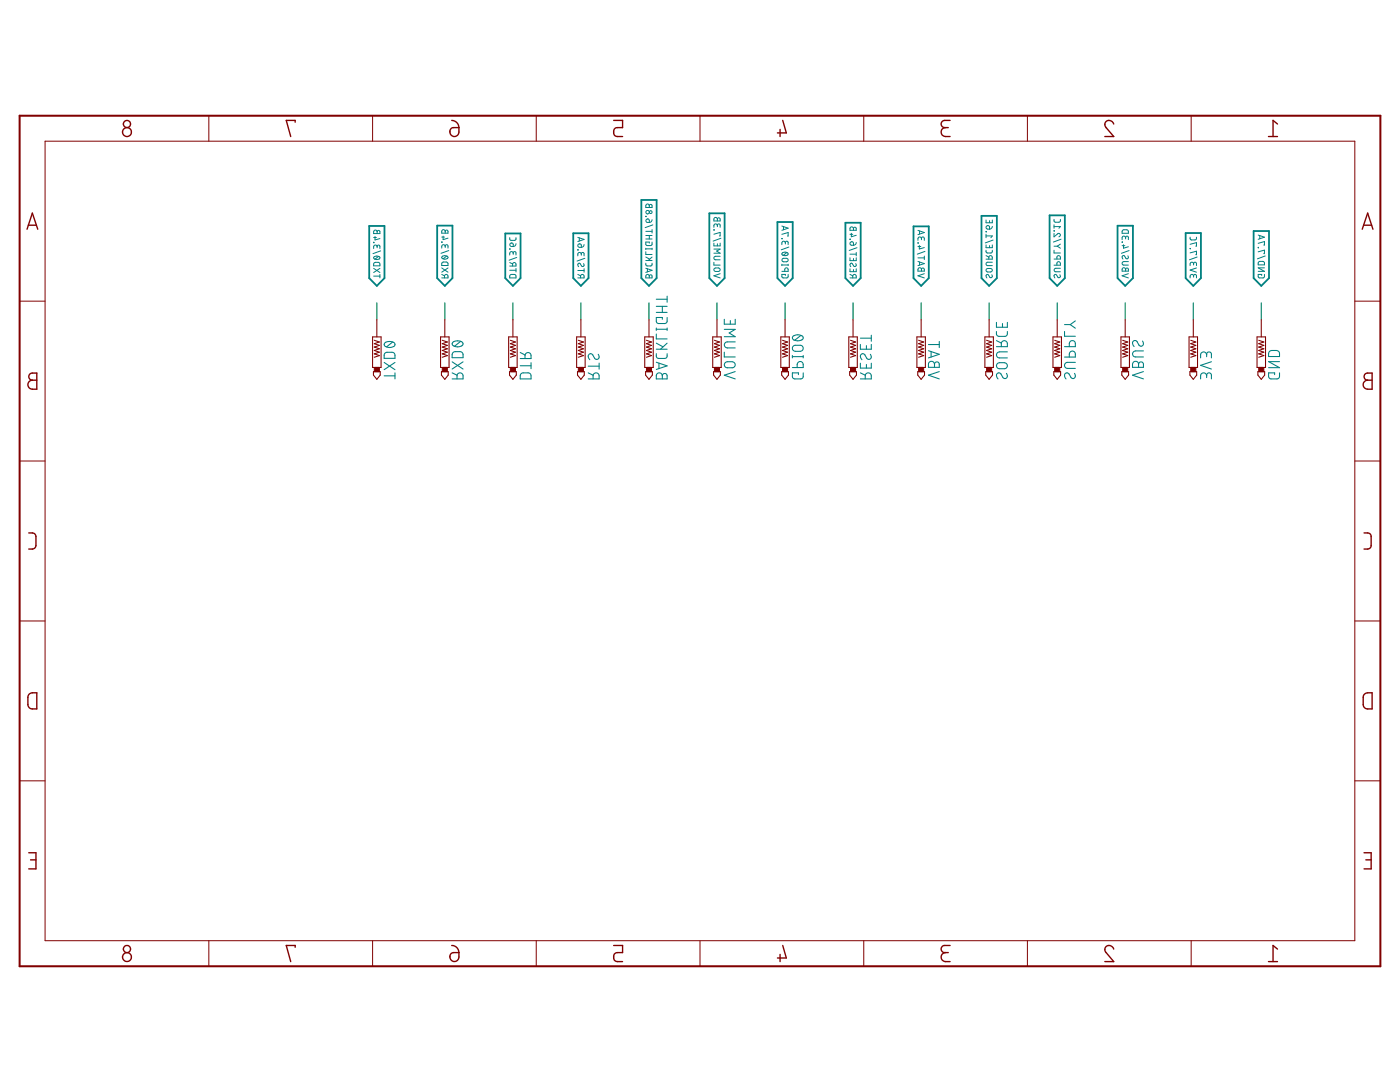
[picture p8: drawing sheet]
<svg xmlns="http://www.w3.org/2000/svg" width="279mm" height="216mm" viewBox="0 0 279 216" stroke-linecap="round" stroke-linejoin="round" font-family="sans-serif">
<g fill="none" stroke="#008000" stroke-width=".21">
<path d="M75.2 60.4v3.4M88.8 60.4v3.4M102.4 60.4v3.4M115.9 60.4v3.4M129.5 60.4v3.4M143.1 60.4v3.4M156.7 60.4v3.4M170.2 60.4v3.4M183.8 60.4v3.4M197.4 60.4v3.4M211 60.4v3.4M224.6 60.4v3.4"/>
<path d="M238.1 60.4v3.4M251.7 60.4v3.4"/>
</g>
<path d="M3.9 23.1h271.6v169.7h-271.6z" fill="none" stroke="#800000" stroke-width=".4"/>
<g fill="none" stroke="#800000" stroke-width=".2">
<path d="M9 28.2h261.4v159.5h-261.4zM41.7 23.1v5.1M74.4 23.1v5.1M107 23.1v5.1M139.7 23.1v5.1M172.4 23.1v5.1M205 23.1v5.1M237.7 23.1v5.1M3.9 60.1h5.1M270.4 60.1h5.1M3.9 92h5.1M270.4 92h5.1"/>
<path d="M3.9 123.9h5.1M270.4 123.9h5.1M3.9 155.8h5.1M270.4 155.8h5.1M41.7 187.7v5.1M74.4 187.7v5.1M107 187.7v5.1M139.7 187.7v5.1M172.4 187.7v5.1M205 187.7v5.1M237.7 187.7v5.1"/>
</g>
<g fill="none" stroke="#800000" stroke-width=".28">
<path d="M58.9 24.4v-.4h-1.8l.9 3.2M90.1 25.6l1.5-.1a1.56 1.56 0 0 1-.3 1.5 .93 .93 0 0 1-1.3-.1 .93 .93 0 0 1 .1-1.3zM90.1 24l.9 .3 .4 .5 .2 .7M122.5 24h1.7v1.5h-1a.9 .9 0 0 0-.7 .9 .9 .9 0 0 0 .7 .8h1M155.7 25.8v1.4M156.2 24l.7 2.5h-1.7M188.7 25.5a.89 .89 0 0 0-.9 .9 .89 .89 0 0 0 .9 .8h.9M189.6 24h-1.1a.72 .72 0 0 0-.7 .7 .72 .72 0 0 0 .7 .8h.8M222.3 24.7a.88 .88 0 0 0-1.3-.6 .88 .88 0 0 0-.3 1.4l1.6 1.7h-1.8M253.2 27.2h1.8M255 24.7l-.9-.7v3.2M5.4 45.7l1.1-3.2 1 3.2"/>
<path d="M5.7 44.9h1.6M271.9 45.7l1-3.2 1.1 3.2M272.1 44.9h1.6M5.9 74.7l.3-.2 1.1-.1v3.3a1.56 1.56 0 0 1-1.5-.4 .9 .9 0 0 1-.1-.9 .9 .9 0 0 1 .8-.5l-.5-.2-.2-.3zM6.5 75.9h.8M272.4 74.7l.3-.2 1.1-.1v3.3a1.56 1.56 0 0 1-1.5-.4 .89 .89 0 0 1-.2-.9 .89 .89 0 0 1 .8-.5l-.5-.3-.2-.5zM272.9 75.9h.9M5.7 106.3l1.2 .2 .3 .6v1.7l-.2 .5-.3 .2-1 .1M272.2 106.3l1.2 .2 .2 .6v1.7l-.1 .5-.3 .2-1 .1M5.8 138.5a1.65 1.65 0 0 1 1.5-.3v3.3a1.59 1.59 0 0 1-1.5-.3l-.2-.6v-1.7zM272.3 138.5a1.65 1.65 0 0 1 1.5-.3v3.3a1.59 1.59 0 0 1-1.5-.3l-.2-.6v-1.7zM5.7 170.2h1.5v3.2h-1.5"/>
<path d="M6.1 171.6h1.1M272.2 170.2h1.4v3.2h-1.4M272.6 171.6h1M58.9 189v-.3h-1.8l.9 3.2M89.9 190.4l.6-.3h1.1a1.56 1.56 0 0 1-.3 1.5 .93 .93 0 0 1-1.3 0 .93 .93 0 0 1-.1-1.2zM90.1 188.7l.9 .3 .4 .5 .2 .6M122.5 188.7h1.7v1.4h-1a.92 .92 0 0 0-.7 .9 .92 .92 0 0 0 .7 .9h1M155.7 190.4v1.5M156.2 188.7l.7 2.5h-1.7M188.7 190.1a.9 .9 0 0 0-.9 .9 .9 .9 0 0 0 .9 .9h.9M189.6 188.7h-1.1a.71 .71 0 0 0-.7 .7 .71 .71 0 0 0 .7 .7h.8M222.3 189.4a.88 .88 0 0 0-1.3-.7 .88 .88 0 0 0-.3 1.4l1.6 1.8h-1.8"/>
<path d="M253.2 191.9h1.8M255 189.4l-.9-.7v3.2"/>
<circle cx="25.3" cy="24.7" r=".72"/>
<circle cx="25.3" cy="26.4" r=".89"/>
<circle cx="25.3" cy="189.4" r=".72"/>
<circle cx="25.3" cy="191" r=".89"/>
</g>
<g fill="#800000" stroke="#800000" stroke-width=".2">
<path d="M196.9 73.3h1v.9h-1z"/>
<path d="M251.2 73.3h1v.9h-1z"/>
<path d="M237.6 73.3h1.1v.9h-1.1z"/>
<path d="M224 73.3h1.1v.9h-1.1z"/>
<path d="M210.5 73.3h1v.9h-1z"/>
<path d="M183.3 73.3h1v.9h-1z"/>
<path d="M169.7 73.3h1.1v.9h-1.1z"/>
<path d="M156.2 73.3h1v.9h-1z"/>
<path d="M142.6 73.3h1v.9h-1z"/>
<path d="M129 73.3h1v.9h-1z"/>
<path d="M115.4 73.3h1v.9h-1z"/>
<path d="M101.9 73.3h1v.9h-1z"/>
<path d="M88.3 73.3h1v.9h-1z"/>
<path d="M74.7 73.3h1v.9h-1z"/>
</g>
<g fill="none" stroke="#800000" stroke-width=".21">
<path d="M74.4 67.2h1.7v6.1h-1.7zM74.5 74.2h1.4v.6l-.7 .9-.7-.9zM74.7 67.9l1 .3-1 .4 1 .3-1 .4 1 .3-1 .3 1 .4-1 .3 1 .4-1 .3M75.2 63.8v3.4M87.9 67.2h1.7v6.1h-1.7zM88.1 74.2h1.4v.6l-.7 .9-.7-.9zM88.3 67.9l1 .3-1 .4 1 .3-1 .4 1 .3-1 .3 1 .4-1 .3 1 .4-1 .3M88.8 63.8v3.4M101.5 67.2h1.7v6.1h-1.7zM101.7 74.2h1.3v.6l-.6 .9-.7-.9zM101.9 67.9l1 .3-1 .4 1 .3-1 .4 1 .3-1 .3 1 .4-1 .3 1 .4-1 .3M102.4 63.8v3.4"/>
<path d="M115.1 67.2h1.7v6.1h-1.7zM115.3 74.2h1.3v.6l-.7 .9-.6-.9zM115.4 67.9l1 .3-1 .4 1 .3-1 .4 1 .3-1 .3 1 .4-1 .3 1 .4-1 .3M115.9 63.8v3.4M128.7 67.2h1.7v6.1h-1.7zM128.8 74.2h1.4v.6l-.7 .9-.7-.9zM129 67.9l1 .3-1 .4 1 .3-1 .4 1 .3-1 .3 1 .4-1 .3 1 .4-1 .3M129.5 63.8v3.4M142.2 67.2h1.7v6.1h-1.7zM142.4 74.2h1.4v.6l-.7 .9-.7-.9zM142.6 67.9l1 .3-1 .4 1 .3-1 .4 1 .3-1 .3 1 .4-1 .3 1 .4-1 .3M143.1 63.8v3.4"/>
<path d="M155.8 67.2h1.7v6.1h-1.7zM156 74.2h1.4v.6l-.7 .9-.7-.9zM156.2 67.9l1 .3-1 .4 1 .3-1 .4 1 .3-1 .3 1 .4-1 .3 1 .4-1 .3M156.7 63.8v3.4M169.4 67.2h1.7v6.1h-1.7zM169.6 74.2h1.3v.6l-.7 .9-.6-.9zM169.7 67.9l1.1 .3-1.1 .4 1.1 .3-1.1 .4 1.1 .3-1.1 .3 1.1 .4-1.1 .3 1.1 .4-1.1 .3M170.2 63.8v3.4M183 67.2h1.7v6.1h-1.7zM183.2 74.2h1.3v.6l-.7 .9-.6-.9zM183.3 67.9l1 .3-1 .4 1 .3-1 .4 1 .3-1 .3 1 .4-1 .3 1 .4-1 .3M183.8 63.8v3.4"/>
<path d="M196.6 67.2h1.6v6.1h-1.6zM196.7 74.2h1.4v.6l-.7 .9-.7-.9zM196.9 67.9l1 .3-1 .4 1 .3-1 .4 1 .3-1 .3 1 .4-1 .3 1 .4-1 .3M197.4 63.8v3.4M210.1 67.2h1.7v6.1h-1.7zM210.3 74.2h1.4v.6l-.7 .9-.7-.9zM210.5 67.9l1 .3-1 .4 1 .3-1 .4 1 .3-1 .3 1 .4-1 .3 1 .4-1 .3M211 63.8v3.4M223.7 67.2h1.7v6.1h-1.7zM223.9 74.2h1.3v.6l-.6 .9-.7-.9zM224 67.9l1.1 .3-1.1 .4 1.1 .3-1.1 .4 1.1 .3-1.1 .3 1.1 .4-1.1 .3 1.1 .4-1.1 .3M224.6 63.8v3.4"/>
<path d="M237.3 67.2h1.7v6.1h-1.7zM237.5 74.2h1.3v.6l-.7 .9-.6-.9zM237.6 67.9l1.1 .3-1.1 .4 1.1 .3-1.1 .4 1.1 .3-1.1 .3 1.1 .4-1.1 .3 1.1 .4-1.1 .3M238.1 63.8v3.4M250.9 67.2h1.7v6.1h-1.7zM251 74.2h1.4v.6l-.7 .9-.7-.9zM251.2 67.9l1 .3-1 .4 1 .3-1 .4 1 .3-1 .3 1 .4-1 .3 1 .4-1 .3M251.7 63.8v3.4"/>
</g>
<g fill="none" stroke="#008080" stroke-width=".21">
<path d="M131 59.7h2.1M133.1 59.1v1.2M76.7 75h2.1M76.7 72.3l2.1 1.5M76.8 70.5l.3-.2h1.3l.4 .4v.8h-2.1zM76.8 68.4a1.61 1.61 0 0 1 2 .2 .93 .93 0 0 1-1.3 .7l-.7-.2-.1-.4zM78.4 68.2l-1.2 1M78.8 74.4v1.2M78.8 72.3l-2.1 1.5M90.2 75.6h2.2v-.6a.6 .6 0 0 0-.6-.6 .6 .6 0 0 0-.6 .6v.6M90.2 74.4l1 .5M90.2 72.2l2.2 1.4"/>
<path d="M90.4 70.4l.3-.2h1.3l.4 .4v.8h-2.2zM90.4 68.3a1.42 1.42 0 0 1 2 .3 1.28 1.28 0 0 1-1.8 .4 .43 .43 0 0 1-.2-.7zM91.9 68.1l-1.2 1M92.4 72.2l-2.2 1.4M103.8 71.5h2.2v-.5a.6 .6 0 0 0-.6-.7 .6 .6 0 0 0-.6 .7v.5M103.8 73h2.2M103.8 70.3l1 .5M103.9 74.6l.3-.2h1.4l.4 .4v.8h-2.2zM106 72.4v1.2M117.4 75.6h2.2v-.6a.6 .6 0 0 0-.6-.6 .6 .6 0 0 0-.6 .6v.6M117.4 74.4l1 .5M117.4 73.1h2.2"/>
<path d="M119.4 70.7a.54 .54 0 0 1 .1 .8 .54 .54 0 0 1-.8 0l-.4-.7a.54 .54 0 0 0-.8 0 .54 .54 0 0 0 0 .8l.2 .2M119.6 72.5v1.2M131 70.6v.6l.2 .2 1.5 .1a.44 .44 0 0 0 .4-.5v-.4M131 69.7h2.1M131 65.7h2.1M131 65.4v.5M131 66.7v.9h2.1M131 72.3l2.1 .7-2.1 .7M131 68.5l1.3 .7M131 62.3h2.1M131 61.1h2.1M131.1 74.6a.61 .61 0 0 1 .7-.2 .61 .61 0 0 1 .4 .6 .48 .48 0 0 1 .5-.5 .48 .48 0 0 1 .4 .5v.6h-2.1z"/>
<path d="M131.5 72.5v1.1M132.2 61.1v1.2M132.2 75v.6M133.1 63.4v.9l-.3 .2-1.3 .1-.4-.2-.1-1h1.2v.3M133.1 65.4v.5M133.1 68.5l-1.3 1.2M144.5 70.3v.9h2.2M144.5 63.7v1h2.2v-1M144.5 65.7h2.2l-1.2 .7 1.2 .8h-2.2M144.7 72.4l.5-.2h.9a.6 .6 0 0 1 .6 .6 .6 .6 0 0 1-.6 .6l-1.3-.1-.3-.5zM145.8 64v.7M146.7 68.2h-1.5a.6 .6 0 0 0-.7 .6 .6 .6 0 0 0 .7 .6h1.5"/>
<path d="M146.7 74.1l-2.2 .8 2.2 .7M158.1 73.3h2.2v-.6a.6 .6 0 0 0-.6-.6 .6 .6 0 0 0-.6 .6v.6M158.1 71.2h2.2M158.1 70.9v.5M158.2 69.2l.3-.3h1.2a.6 .6 0 0 1 .6 .6 .6 .6 0 0 1-.6 .6l-1.3-.1-.2-.3zM158.3 67.1a1.61 1.61 0 0 1 2 .1 .91 .91 0 0 1-1.4 .8l-.6-.3-.2-.3zM159.8 66.9l-1.2 1M160.3 74.4v.9l-.3 .3h-1.5l-.3-.3-.1-.9h1.2v.4M160.3 70.9v.5M171.7 75.6h2.2v-.6a.6 .6 0 0 0-.6-.6 .6 .6 0 0 0-.6 .6v.6M171.7 68.7v1h2.2v-1M171.7 72.5v.9h2.2v-.9"/>
<path d="M171.7 74.4l1 .5M171.7 67.5h2.2M172.9 69v.7M172.9 72.7v.7M173.7 70.7a.54 .54 0 0 1 .1 .8 .54 .54 0 0 1-.8 0l-.4-.7a.54 .54 0 0 0-.8 0 .54 .54 0 0 0 .1 .8l.1 .2M173.9 66.9v1.2M185.3 70l2.2 .7-2.2 .7M185.3 68.7h2.2M185.4 72.3a.61 .61 0 0 1 .7-.2 .61 .61 0 0 1 .4 .6 .48 .48 0 0 1 .5-.5 .48 .48 0 0 1 .5 .5v.6h-2.2zM185.8 70.1v1.1M186.5 72.7v.6M187.5 74.1l-2.2 .8 2.2 .7"/>
<path d="M187.5 68.1v1.3M198.9 69.2h2.1v-.6a.6 .6 0 0 0-.6-.6 .6 .6 0 0 0-.6 .6v.6M198.9 66.1v.7l.4 .3h1.4l.3-.3v-.7M198.9 64.3v1h2.1v-1M198.9 68l.9 .5M199 72.6l.5-.2h.9a.6 .6 0 0 1 .6 .6 .6 .6 0 0 1-.6 .6l-1.3-.1-.2-.5zM200.1 64.6v.7M200.9 74.5a.54 .54 0 0 1 .1 .8 .54 .54 0 0 1-.9 0l-.3-.7a.54 .54 0 0 0-.8 0 .54 .54 0 0 0 0 .8l.2 .2M201 70.2h-1.5a.6 .6 0 0 0-.6 .6 .6 .6 0 0 0 .6 .6h1.5M212.4 71.2h2.2v-.5a.6 .6 0 0 0-.6-.7 .6 .6 0 0 0-.6 .7v.5M212.4 69.2h2.2v-.6a.6 .6 0 0 0-.6-.6 .6 .6 0 0 0-.6 .6v.6M212.4 66.1v1h2.2"/>
<path d="M212.4 64.8h1.2M213.6 64.8l1 .7M214.4 74.5a.54 .54 0 0 1 .1 .8 .54 .54 0 0 1-.8 0l-.3-.7a.55 .55 0 0 0-.9 0 .55 .55 0 0 0 .1 .8l.1 .2M214.6 72.3h-1.6a.6 .6 0 0 0-.6 .6 .6 .6 0 0 0 .6 .6h1.6M214.6 64l-1 .8M226.1 72.3a.6 .6 0 0 1 .7-.2 .6 .6 0 0 1 .4 .6 .49 .49 0 0 1 .5-.5 .49 .49 0 0 1 .5 .5v.6h-2.2zM227.2 72.7v.6M228 68.1a.54 .54 0 0 1 .1 .8 .54 .54 0 0 1-.8-.1l-.4-.6a.54 .54 0 0 0-.8-.1 .54 .54 0 0 0 .1 .8l.1 .3M228.2 70h-1.6a.6 .6 0 0 0-.6 .6 .6 .6 0 0 0 .6 .6h1.6M228.2 74.1l-2.2 .8 2.2 .7M240.8 75a.6 .6 0 0 0-.6-.6 .6 .6 0 0 0-.6 .6v.6M240.8 75.4v-.5a.48 .48 0 0 1 .5-.5 .48 .48 0 0 1 .5 .5v.7"/>
<path d="M240.8 70.8a.6 .6 0 0 0-.6-.6 .6 .6 0 0 0-.6 .6v.6M240.8 71.2v-.5a.48 .48 0 0 1 .5-.5 .48 .48 0 0 1 .5 .5v.7M241.8 72.2l-2.2 .7 2.2 .7M253.3 70.2l.5-.3 1.1 .1 .4 .4 .1 .7h-2.2zM255.4 74.4l-.1 .9-.2 .3h-1.6l-.3-.3v-.9h1.2v.4M255.4 72.2h-2.2l2.2 1.2h-2.2"/>
</g>
<g fill="none" stroke="#008080" stroke-width=".36">
<path d="M128 39.9h3v15.6l-1.5 1.5-1.5-1.5zM73.7 45.1h3v10.4l-1.5 1.5-1.5-1.5zM87.2 45h3.1v10.5l-1.5 1.5-1.6-1.5zM100.8 46.6h3.1v8.9l-1.5 1.5-1.6-1.5zM114.4 46.5h3.1v9l-1.6 1.5-1.5-1.5zM141.6 42.6h3v12.9l-1.5 1.5-1.5-1.5zM155.2 44.3h3v11.2l-1.5 1.5-1.5-1.5zM168.7 44.4h3.1v11.1l-1.6 1.5-1.5-1.5zM182.3 45.2h3.1v10.3l-1.6 1.5-1.5-1.5zM195.9 43.1h3v12.4l-1.5 1.5-1.5-1.5zM209.5 43h3v12.5l-1.5 1.5-1.5-1.5zM223 45h3.1v10.5l-1.5 1.5-1.6-1.5z"/>
<path d="M236.6 46.5h3.1v9l-1.6 1.5-1.5-1.5zM250.2 46.1h3.1v9.4l-1.6 1.5-1.5-1.5z"/>
</g>
<g fill="none" stroke="#008080" stroke-width=".2">
<path d="M74.6 48.3v.1zM74.6 55.1h1.2M74.6 53.6l1.2 .8M74.6 47.4h.5M74.7 51.2a.78 .78 0 0 1 1.1 .2 .67 .67 0 0 1-.6 .4 .67 .67 0 0 1-.6-.5zM74.7 52.5l.2-.2 .8 .2 .1 .5h-1.2zM74.7 46h.4l.2 .2 .3-.2 .2 .1v.5h-1.2zM74.8 47.2v.7l1-.3M75.3 49.2l-.2-.2h-.4l-.1 .6M75.3 49.4v-.4l.3-.1 .2 .1v.6M75.3 46.2v.4M75.5 51.2l-.7 .5"/>
<path d="M75.8 54.8v.7M75.8 53.6l-1.2 .8M76 50.1l-1.6 .5M88.2 55.5h1.2l-.1-.7h-.5l-.1 .7M88.2 48.3h.1M88.2 54.8l.5 .2M88.2 53.5l1.2 .8M88.2 47.3h.5M88.2 46l.4-.2 .3 .4 .1-.2h.3l.1 .5h-1.2zM88.2 52.4l1-.1 .2 .2v.5h-1.2zM88.2 51.2a.7 .7 0 0 1 1.2 .3 .68 .68 0 0 1-.7 .2 .68 .68 0 0 1-.5-.4zM88.4 47.1v.7l1-.3"/>
<path d="M88.9 49.2l-.2-.3-.3-.1-.2 .2v.5M88.9 49.4v-.4l.3-.2 .2 .2v.5M88.9 46.2v.3M89.1 51.1l-.7 .5M89.4 53.5l-1.2 .8M89.6 50l-1.6 .5M101.7 53.1h1.3v-.5l-.3-.2-.3 .1-.1 .6M101.7 47.4v.4l.3 .2 .8-.1 .2-.5M101.7 49.7h.1M101.7 53.9h1.3M101.7 52.4l.6 .3M101.8 48.6h.5l.1 .6-.5-.1-.2-.2z"/>
<path d="M101.8 54.9l1-.1 .2 .2v.5h-1.3zM102.4 50.5l-.1-.2h-.4l-.2 .6M102.4 50.8v-.4l.4-.2 .2 .2v.5M103 48.6l-.2 .5-.4 .1M103 53.6v.7M103.1 51.4l-1.5 .5M115.3 55.5h1.3l-.2-.7h-.4l-.1 .7M115.3 54.8l.6 .2M115.3 54h1.3M115.3 49.8h.1M115.3 47.4l1.3 .4-1.3 .4M115.4 48.8l.3-.1h.2l.1 .7-.6-.2z"/>
<path d="M115.6 47.5v.6M116 50.7l-.1-.3h-.3l-.3 .2v.5M116 50.9v-.4l.4-.1 .1 .1 .1 .6M116.5 52.6v.4l-.2 .2-.5-.5a.32 .32 0 0 0-.5-.1 .32 .32 0 0 0 .1 .5l.1 .1M116.6 48.8l-.1 .3-.5 .3M116.6 53.6v.7M116.7 51.5l-1.5 .6M128.9 52.5v.4l.3 .2 .8-.1 .1-.5M128.9 49.7h1.2M128.9 52h1.2M128.9 47.7h1.2M128.9 43.2h.1"/>
<path d="M128.9 49.5v.3M128.9 50.2v.6h1.2M128.9 53.5l1.2 .4-1.2 .5M128.9 51.3l.7 .4M128.9 47h1.2M128.9 46.2h1.2M129 43.8l.2-.1 .3 .1 .1 .6h-.5l-.2-.3zM129 54.8h.3l.3 .3 .1-.2h.3l.1 .6h-1.2zM129 40.8l.3-.1 .3 .4 .1-.3h.3l.1 .6h-1.2zM129.2 53.6v.7M129.6 41.1v.3M129.6 47v.7"/>
<path d="M129.6 55.1v.4M130.1 48.3l-.1 .7h-.8l-.3-.2v-.5h.7v.2M130.1 43.8l-.2 .5-.3 .1M130.1 45.8v.7M130.1 49.5v.3M130.1 51.3l-.7 .7M130.3 44.9l-1.5 .5M142.5 52.3v.6h1.2M142.5 48.5v.6h1.2v-.6M142.5 45.8h.1M142.5 46.7l1.2-.3v.7h-.1M142.5 49.7h1.2l-.7 .4 .7 .4h-1.2"/>
<path d="M142.5 53.6l.9-.1 .2 .1 .1 .3-.2 .2-.7 .1-.3-.2zM142.6 43.5l.3-.1 .3 .3 .3-.2 .2 .1v.5h-1.2zM143.2 45l-.2-.3h-.3l-.2 .2v.5M143.2 45.2v-.4l.3-.1 .2 .1v.6M143.2 43.7v.4M143.2 48.6v.5M143.7 51.1h-.9l-.3 .3 .2 .4h1M143.7 54.6l-1.2 .4 1.2 .5M143.9 47.5l-1.6 .6M156 54.1h1.3l-.1-.6h-.5l-.1 .6M156 52.9h1.3M156 46.8l1.3-.4v.7h-.1"/>
<path d="M156 47.6h.1M156 52.7v.3M156 45.1l1.3 .4-1.3 .5M156.1 51.7l.9-.2 .2 .2 .1 .3-.3 .2h-.8l-.1-.2zM156.1 50.5a.67 .67 0 0 1 1.2 .3 .69 .69 0 0 1-1.2-.2zM156.4 45.2v.6M156.7 48.5l-.1-.3h-.4l-.2 .6M156.7 48.7l.1-.4 .3-.2 .2 .2v.5M157 50.4l-.7 .5M157.3 54.8l-.1 .6-.9 .1-.2-.2-.1-.5h.7v.2M157.3 52.7v.3M157.4 49.3l-1.5 .5"/>
<path d="M169.6 55.5h1.3l-.1-.7h-.5l-.1 .7M169.6 51.4v.6h1.3v-.6M169.6 53.6v.6h1.3v-.6M169.6 54.8l.6 .2M169.6 47.7h.1M169.6 50.7h1.3M169.6 46.8h.6M169.7 45.4l.4-.1 .2 .3 .1-.2h.4l.1 .6h-1.3zM169.7 48.4l.3-.2 .2 .1 .1 .6-.6-.1zM169.9 46.5v.7l1-.3M170.3 45.6v.4M170.3 51.6v.4"/>
<path d="M170.3 53.8v.4M170.8 52.6l.1 .4-.3 .2-.5-.5a.34 .34 0 0 0-.5 0 .34 .34 0 0 0 .2 .5M170.9 48.4l-.1 .3-.5 .2M170.9 50.4v.7M171 49.4l-1.5 .6M183.2 48.5h.1M183.2 52.2l1.3 .4-1.3 .4M183.2 51.5h1.3M183.2 49.2h.6M183.2 46l1.3 .4-1.3 .4M183.3 53.5h.5l.1 .3 .1-.3h.4l.1 .6h-1.3zM183.5 49v.7l1-.3"/>
<path d="M183.5 46.1v.6M183.5 52.3v.6M183.9 47.6l-.1-.3h-.5l-.1 .7M183.9 47.8v-.4l.3-.1 .2 .1 .1 .6M183.9 53.8v.3M184.5 54.6l-1.3 .4 1.3 .5M184.5 51.1v.7M184.6 50.2l-1.5 .5M196.8 51.7h1.2l-.1-.6h-.4l-.2 .6M196.8 49.9v.4l.3 .2h.8l.1-.6M196.8 48.9v.5h1.2v-.5M196.8 43.9v.5h1.2v-.5"/>
<path d="M196.8 51l.5 .3M196.8 46.2v.1zM196.8 46.7v.7M196.8 47.1h1.2l-.2 .3M196.8 53.7l.9-.1 .3 .1v.3l-.2 .2-.7 .1-.3-.2zM196.8 45.1l.3-.1 .3 .1 .1 .6-.7-.1zM197.5 44v.4M197.5 49v.4M197.9 54.8a.32 .32 0 0 1 .1 .5 .32 .32 0 0 1-.5 0l-.2-.4a.34 .34 0 0 0-.5 .1 .34 .34 0 0 0 .2 .5M198 52.3h-1l-.2 .3 .2 .4h1M198 45.2l-.2 .4-.3 .1M198.2 47.9l-1.6 .6"/>
<path d="M210.4 52.9h1.2l-.1-.6h-.4l-.2 .6M210.4 51.7h1.2v-.5l-.3-.2-.2 .1-.2 .6M210.4 46.6v.7l.7-.6a.34 .34 0 0 1 .5 .1 .34 .34 0 0 1-.3 .5M210.4 43.8v.4l.2 .1h.9l.1-.5M210.4 49.9v.6h1.2M210.4 44.9v.7M210.4 46h.1M210.4 49.1h.6M210.4 45.2h1.2l-.3 .4M211 49.1l.6 .4M211.5 54.8l.1 .4-.3 .2-.4-.5a.31 .31 0 0 0-.5 0 .31 .31 0 0 0 0 .4l.1 .2M211.6 53.5h-.9l-.3 .3 .2 .4h1"/>
<path d="M211.6 48.7l-.6 .4M211.8 47.7l-1.6 .6M223.9 48.3h.1M223.9 49h.6M224 46l1-.1 .2 .2v.4h-1.3zM224.1 53.5l.3-.1 .2 .4 .1-.3h.4l.1 .6h-1.3zM224.2 48.8v.7l1-.3M224.6 47.5l-.2-.4-.3 .1-.2 .6M224.6 47.7l.1-.4 .3-.2 .2 .2v.5M224.6 53.8v.3M225.1 51.1l.1 .4-.3 .1-.4-.5a.32 .32 0 0 0-.5 0 .32 .32 0 0 0 0 .5l.1 .1M225.2 52.2h-.9l-.4 .3 .2 .4h1.1"/>
<path d="M225.2 54.6l-1.3 .4 1.3 .5M225.3 50l-1.5 .5M237.5 47.3v.4l.3 .2 .8-.1 .2-.5M237.5 49.6h.1M237.5 48.7l1.3-.3v.7h-.2M237.5 50.5l1.3-.4v.7h-.2M238.2 55.1l-.1-.3h-.3l-.2 .1-.1 .6M238.2 55.3v-.4l.3-.1 .3 .2v.5M238.2 52.7l-.1-.3h-.5l-.1 .6M238.2 52.9v-.4l.3-.2 .2 .2 .1 .5M238.8 53.5l-1.3 .4 1.3 .4M238.9 51.3l-1.5 .5"/>
<path d="M251.1 49.4h.1zM251.1 48.6l1.2-.4v.7h-.1M251.1 50.2l1.2-.3v.7h-.1M251.1 46.9l1.2 .4-1.2 .5M251.2 52.3l.9-.1 .2 .2v.5h-1.2zM251.4 47v.6M252.3 54.8l-.1 .6-.8 .1-.3-.2v-.5h.7v.2M252.3 53.4h-1.2l1.2 .7h-1.2M252.5 51.1l-1.5 .5"/>
<circle cx="129.2" cy="42.3" r=".35"/>
<circle cx="129.9" cy="42.3" r=".28"/>
</g>
</svg>
